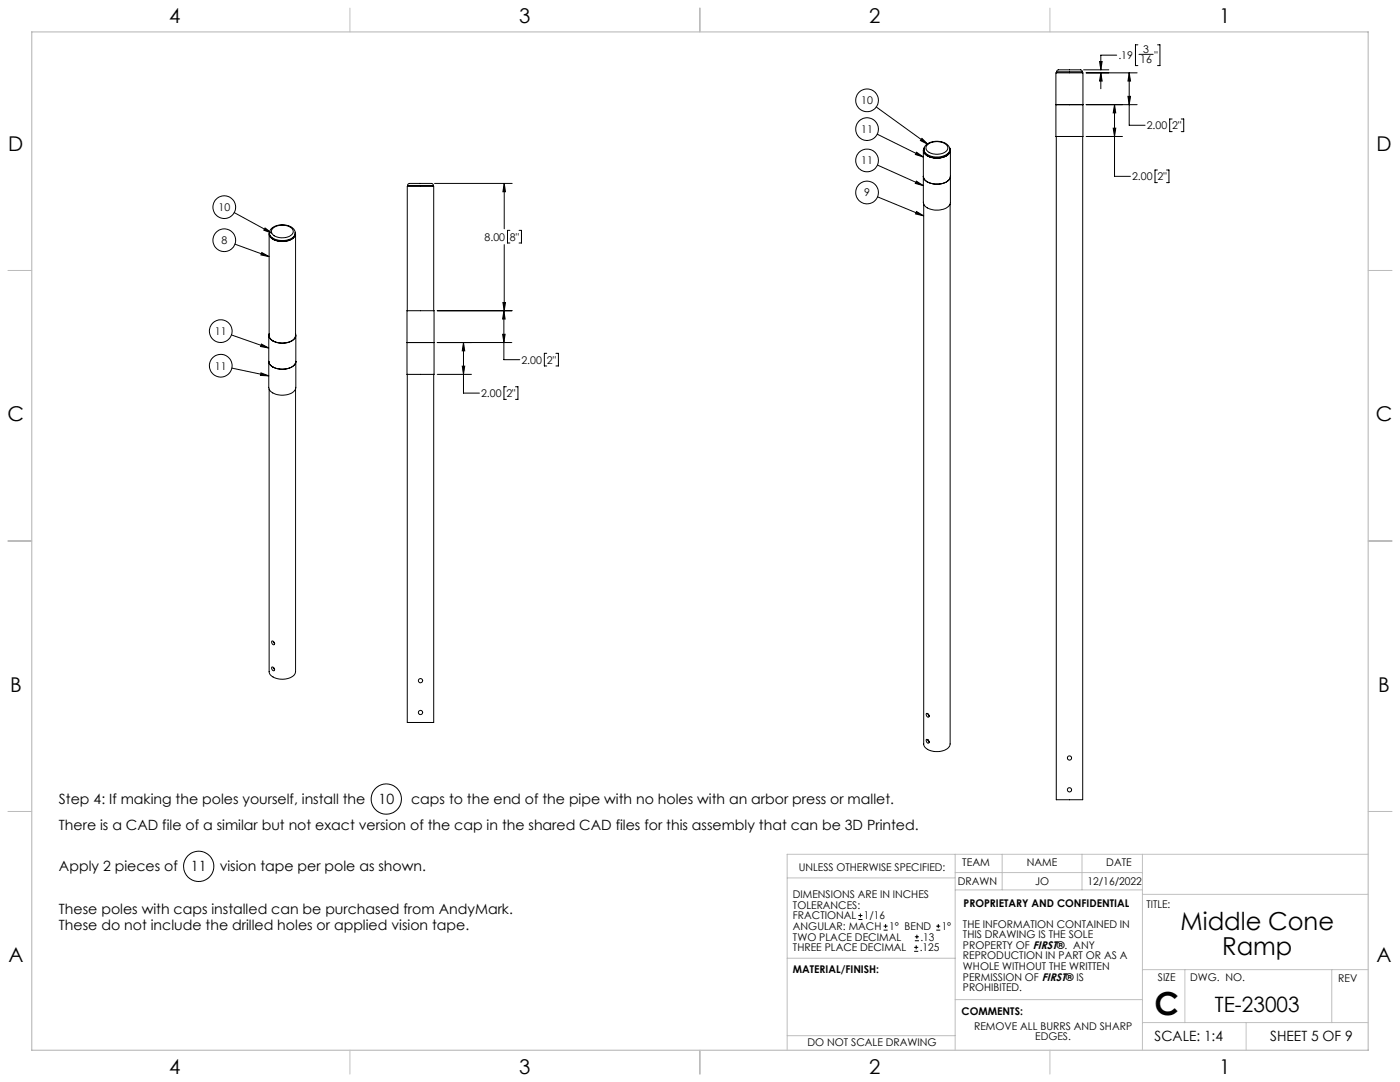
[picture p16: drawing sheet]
<svg xmlns="http://www.w3.org/2000/svg" width="559mm" height="432mm" viewBox="0 0 559 432" stroke-linecap="round" stroke-linejoin="round" font-family="sans-serif">
<defs><g id="words">
<text font-size="12.7" x="460.9" y="405.2">C</text>
<g font-size="9.9">
<text x="471.2" y="371.2">Middle Cone</text>
<text x="487.8" y="381.1">Ramp</text>
</g>
<text font-size="8.5" x="484.9" y="404">TE-23003</text>
<g font-size="8.1">
<text x="67.6" y="9.3">4</text>
<text x="207.3" y="9.3">3</text>
<text x="347" y="9.3">2</text>
<text x="486.7" y="9.3">1</text>
<text x="3.3" y="60.1">D</text>
<text x="549.4" y="60.1">D</text>
<text x="3" y="168">C</text>
<text x="549.1" y="168">C</text>
<text x="4" y="276">B</text>
<text x="550.1" y="276">B</text>
<text x="3.3" y="383.9">A</text>
<text x="549.4" y="383.9">A</text>
<text x="67.6" y="428.4">4</text>
<text x="207.3" y="428.4">3</text>
<text x="347" y="428.4">2</text>
<text x="486.7" y="428.4">1</text>
</g>
<g font-size="5.6">
<text x="23.5" y="320.7">Step 4: If making the poles yourself, install the</text>
<text x="151.1" y="320.9">10</text>
<text x="164.1" y="320.7">caps to the end of the pipe with no holes with an arbor press or mallet.</text>
<text x="23.5" y="331.1">There is a CAD file of a similar but not exact version of the cap in the shared CAD files for this assembly that can be 3D Printed.</text>
<text x="23.5" y="347.6">Apply 2 pieces of</text>
<text x="76.2" y="347.7">11</text>
<text x="87.7" y="347.6">vision tape per pole as shown.</text>
<text x="23.5" y="364.6">These poles with caps installed can be purchased from AndyMark.</text>
<text x="23.5" y="371.2">These do not include the drilled holes or applied vision tape.</text>
<text x="460.9" y="415.2">SCALE: 1:4</text>
<text x="507" y="415.2">SHEET 5 OF 9</text>
</g>
<g font-size="4.2">
<text x="446.4" y="23.4">.19</text>
<text x="456.3" y="21">3</text>
<text x="460.7" y="23.4">&quot;</text>
<text x="455.1" y="25.2">16</text>
<text x="343.8" y="41.5">10</text>
<text x="343.8" y="53">11</text>
<text x="457.7" y="51.6">2.00</text>
<text x="467.9" y="51.6">2&quot;</text>
<text x="343.8" y="65.5">11</text>
<text x="451.9" y="72">2.00</text>
<text x="462" y="72">2&quot;</text>
<text x="344.9" y="78.3">9</text>
<text x="87.2" y="84.2">10</text>
<text x="88.4" y="97.4">8</text>
<text x="193.4" y="96">8.00</text>
<text x="203.5" y="96">8&quot;</text>
<text x="85.8" y="133.7">11</text>
<text x="85.8" y="147.5">11</text>
<text x="208.1" y="145.1">2.00</text>
<text x="218.3" y="145.1">2&quot;</text>
<text x="192" y="158.5">2.00</text>
<text x="202.1" y="158.5">2&quot;</text>
<text x="318.8" y="347.7">UNLESS OTHERWISE SPECIFIED:</text>
<text x="384.1" y="345.5">TEAM</text>
<text x="409.9" y="345.7">NAME</text>
<text x="441.6" y="345.7">DATE</text>
<text x="382.3" y="353.3">DRAWN</text>
<text x="413.2" y="353.3">JO</text>
<text x="434" y="353.3">12/16/2022</text>
<text x="316.5" y="358.5">DIMENSIONS ARE IN INCHES</text>
<text x="316.5" y="362.7">TOLERANCES:</text>
<text x="384.6" y="361.9">PROPRIETARY AND CONFIDENTIAL</text>
<text x="457.6" y="362.3">TITLE:</text>
<text x="316.5" y="371.2">ANGULAR: MACH</text>
<text x="316.5" y="366.9">FRACTIONAL</text>
<text x="344.8" y="366.9">1/16</text>
<text x="354.9" y="371.2">1° BEND</text>
<text x="375.9" y="371.2">1°</text>
<text x="384.4" y="370.2">THE INFORMATION CONTAINED IN</text>
<text x="316.5" y="375.4">TWO PLACE DECIMAL</text>
<text x="367.4" y="375.4">.13</text>
<text x="384.4" y="374.4">THIS DRAWING IS THE SOLE</text>
<text x="316.5" y="379.6">THREE PLACE DECIMAL</text>
<text x="367.1" y="379.6">.125</text>
<text x="384.4" y="378.6">PROPERTY OF FIRST®. ANY</text>
<text x="384.4" y="382.9">REPRODUCTION IN PART OR AS A</text>
<text x="316.5" y="388.4">MATERIAL/FINISH:</text>
<text x="384.4" y="387.1">WHOLE WITHOUT THE WRITTEN</text>
<text x="384.4" y="391.3">PERMISSION OF FIRST® IS</text>
<text x="384.4" y="395.6">PROHIBITED.</text>
<text x="462.2" y="391.3">SIZE</text>
<text x="475.1" y="391.3">DWG. NO.</text>
<text x="534.1" y="391.8">REV</text>
<text x="383.8" y="405.1">COMMENTS:</text>
<text x="388.8" y="410.9">REMOVE ALL BURRS AND SHARP</text>
<text x="322.3" y="417.6">DO NOT SCALE DRAWING</text>
<text x="413.2" y="415.2">EDGES.</text>
</g>
</g></defs>
<g fill="none" stroke="#c0c0c0" stroke-width=".4">
<path d="M139.7 3.2v9.5M279.4 3.2v9.5M419.1 3.2v9.5M3.1 107.9h9.6M546.1 107.9h9.5M3.1 215.9h9.6M546.1 215.9h9.5M3.1 323.8h9.6M546.1 323.8h9.5M314.2 350.3h67M381.2 340.9v78.2M381.2 355.1h74.8"/>
<path d="M381.2 348.2h74.8M400 340.9v14.2M431.9 340.9v14.2M456 340.9v78.2M456 356.9h90.1M546.1 340.9h-231.9v78.2M314.2 382.4h67.2M381.2 398.9h74.8M456 387h90.1M472.9 387v21.1M531.6 387v21.1M139.7 419.1v9.6"/>
<path d="M279.4 419.1v9.6M314.2 413.3h67M419.1 419.1v9.6M456 408.1h90.1M497.4 408.1v11"/>
</g>
<path d="M12.7 12.7h533.4v406.4h-533.4z" fill="none" stroke="#c0c0c0" stroke-width=".5"/>
<g fill="none" stroke="#000" stroke-width=".4">
<path d="M454.2 17.9h-1v8.3h1M462 17.9h1v8.3h-1M421.5 29.1h10.8v25.4h-10.8zM421.7 28.6l.6-.7h9.1l.6 .7M421.7 28.6h10.3M421.7 28.6v.5M432 28.6v.5M432.5 27.9h10.1M433.5 29.1h20.4M438.9 24.6h1l-.5 3.3zM439.4 29.1l.5 3.2h-1zM439.4 29.1v6.3"/>
<path d="M445.7 22h-6.3v5.9M450.2 38.5h1l-.5 3.3zM450.7 29.1l.5 3.2h-1zM450.7 29.1v20.9h6.4M454.6 21.7h5.7M349.7 42.7l20.7 14.9M350.1 53.6l18.4 9.1M368 55.2l2.4 2.4-3-1.5zM368.8 59.7a4.6 4.6 0 0 1 5.5-3.3 4.3 4.3 0 0 1 4.8 3.3M368.8 59.7a3.6 3.6 0 0 0 3.8 3.2 5.9 5.9 0 0 0 6.5-2.5v-.7M368.8 59.7a4.5 4.5 0 0 0 5.1 3 4.4 4.4 0 0 0 5.2-3M369 58.8a2.61 2.61 0 0 0 2.2 3.9 7.1 7.1 0 0 0 7.9-1.7l.2-1.2-.3-.9"/>
<path d="M370.1 57.8a5.8 5.8 0 0 1 8.1 .7 2.62 2.62 0 0 1-2.7 2.9 5 5 0 0 1-5.9-2.2zM379.1 59.3a3 3 0 0 1-3.1 3.5 6.1 6.1 0 0 1-7.3-2.4l.1-1M421.5 41.8h10.8M421.6 54.5v264.7h10.6v-264.7M433.5 41.8h20.4M433.5 54.5h14.5M444.3 51.2h1l-.4 3.3zM444.9 41.8l.4 3.2h-1zM444.9 41.8v28.6h6.3M467.9 47.5h-1v5h1M471.5 47.5h1v5h-1M162.7 74l.3-.7 .5-.1h8.7l.4 .1 .4 .7"/>
<path d="M162.7 74h10.3M162.7 74v.4M173 74v.4M173.5 73.2h30.9M201.3 73.2l.5 3.3h-1.1zM201.3 73.2v18.1M350.2 65.9l18.3 8.2M350.3 78.6l18.4 7.5M365.8 72.3l2.7 1.8-3.2-.9zM365.8 60.7l2.7 2-3.1-1zM368.5 60v20.8a4.3 4.3 0 0 0 4.7 3.1 5.4 5.4 0 0 0 6.1-3v-20.9M368.5 70.4a4.3 4.3 0 0 0 4.7 3.1 5.4 5.4 0 0 0 6.1-3v-.1"/>
<path d="M462 67.8h-1v5.1h1M465.6 67.8h1v5.1h-1M93.5 84.8l15 8.2M93.8 97.4l13.6 5M105.8 91l2.7 2-3.2-1.1zM107.4 93.3v40.5a4.7 4.7 0 0 0 5.3 3.1 4.7 4.7 0 0 0 5.3-3.1v-40.5M107.5 93a4.7 4.7 0 0 1 5.7-3.3 4.1 4.1 0 0 1 4.6 3.3M107.5 93a3.8 3.8 0 0 0 4.3 3.3 5 5 0 0 0 6.1-3v-.3M107.5 93a4.3 4.3 0 0 0 4.9 3 4.7 4.7 0 0 0 5.5-3M109 91.1a6 6 0 0 1 7.8 .5 2.32 2.32 0 0 1-2.2 3.1 5.4 5.4 0 0 1-6.2-1.9l-.1-.7zM117.8 92.7a3 3 0 0 1-3.1 3.5 6.1 6.1 0 0 1-7.2-2.5v-.9M201.3 97.6v26.4"/>
<path d="M203.5 91.9h-.9v5.1h.9M207.2 91.9h.9v5.1h-.9M365.8 84.4l2.9 1.7-3.3-.7zM368.7 81.4v215.5a4.6 4.6 0 0 0 5.2 3 4.7 4.7 0 0 0 5.3-3v-215.5M104.5 100.8l2.9 1.6-3.3-.7zM92.4 133.7l14.9 5.2M104.4 137.3l2.9 1.6-3.3-.6zM107.3 133.8v20.8a4.3 4.3 0 0 0 4.6 3.1 5.5 5.5 0 0 0 6.2-2.9v-21M107.4 133.2a2.84 2.84 0 0 0 2.6 3.4 7.2 7.2 0 0 0 7.8-1.8l.2-1.6M162.5 124h10.7v25.4h-10.7zM162.5 136.7h10.7M162.6 124v-49.6h10.5v49.6"/>
<path d="M174.5 124h29.9M174.5 136.7h29.8M185 136.7l.5 3.3h-1zM185 136.7v20.2h6.3M200.6 133.4h1l-.5 3.3zM200.7 120.7h1.1l-.5 3.3zM201.1 124l.5 3.3h-1zM201.1 124v19.5h6.4M92.5 146.9l14.8 3.1M104.2 148.8l3.1 1.2-3.3-.2zM107.3 144.2a4.3 4.3 0 0 0 4.6 3.1 5.5 5.5 0 0 0 6.2-2.9v-.2M107.4 155.3v112.7a4.7 4.7 0 0 0 5.3 3.1 4.7 4.7 0 0 0 5.3-3.1v-112.7"/>
<path d="M162.6 149.4v138.9h10.5v-138.9M174.5 149.4h13.7M184.5 146.1h1l-.5 3.3zM202.1 154.3h-.9v5.1h.9M205.8 154.3h.9v5.1h-.9M218.2 141h-.9v5h.9M221.9 141h1v5h-1M108.6 255.8a.82 .82 0 0 1 .9 .5 .82 .82 0 0 1-.4 1 1.09 1.09 0 0 1-.5-1.5zM109.1 256l.5 .9M108.5 266.3a.78 .78 0 0 1 1 .4 .78 .78 0 0 1-.4 1l-.6-.5zM109.1 266.3l.5 .9M109.3 266.5l-.2 .1"/>
<path d="M369.7 284.8a.78 .78 0 0 1 1 .4 .78 .78 0 0 1-.4 1l-.5-.5zM369.7 295.1a.78 .78 0 0 1 1 .5 .78 .78 0 0 1-.4 1l-.5-.5zM370.4 284.9l.5 .8M370.4 295.2l.5 .9M370.5 295.4l-.1 .1M342.6 367h1.6M342.6 365.4h1.6M343.4 364.6v1.5M352.7 371.2h1.6M352.7 369.6h1.6M353.5 368.8v1.6M364.9 379.7h1.6"/>
<path d="M364.9 378.1h1.6M365.2 375.4h1.6M365.2 373.8h1.6M365.7 377.3v1.5M366 373v1.6M373.7 371.2h1.6M373.7 369.6h1.6M374.5 368.8v1.6"/>
<circle cx="346.1" cy="40" r="4.5"/>
<circle cx="346.1" cy="51.5" r="4.5"/>
<circle cx="346.1" cy="64" r="4.5"/>
<circle cx="346.1" cy="76.8" r="4.5"/>
<circle cx="89.5" cy="82.7" r="4.5"/>
<circle cx="89.5" cy="95.9" r="4.5"/>
<circle cx="88.1" cy="132.1" r="4.5"/>
<circle cx="88.1" cy="145.9" r="4.5"/>
<circle cx="167.8" cy="271.7" r=".85"/>
<circle cx="167.8" cy="284.4" r=".85"/>
<circle cx="154.2" cy="318.9" r="6"/>
<circle cx="426.9" cy="302.5" r=".84"/>
<circle cx="426.9" cy="315.2" r=".84"/>
<circle cx="79.3" cy="345.7" r="6"/>
</g>
<g fill="#000">
<path d="M104.5 100.8l2.9 1.6-3.3-.7zM105.8 91l2.7 2-3.2-1.1zM104.4 137.3l2.9 1.6-3.3-.6zM104.2 148.8l3.1 1.2-3.3-.2zM365.8 84.4l2.9 1.7-3.3-.7zM365.8 72.3l2.7 1.8-3.2-.9zM365.8 60.7l2.7 2-3.1-1zM368 55.2l2.4 2.4-3-1.5z"/>
<path d="M200.7 120.7h1.1l-.5 3.3zM201.3 73.2l.5 3.3h-1.1zM201.1 124l.5 3.3h-1zM200.6 133.4h1l-.5 3.3zM184.5 146.1h1l-.5 3.3zM185 136.7l.5 3.3h-1zM438.9 24.6h1l-.5 3.3zM439.4 29.1l.5 3.2h-1zM450.2 38.5h1l-.5 3.3zM450.7 29.1l.5 3.2h-1zM444.9 41.8l.4 3.2h-1zM444.3 51.2h1l-.4 3.3z"/>
</g>
<use href="#words"/>
</svg>
